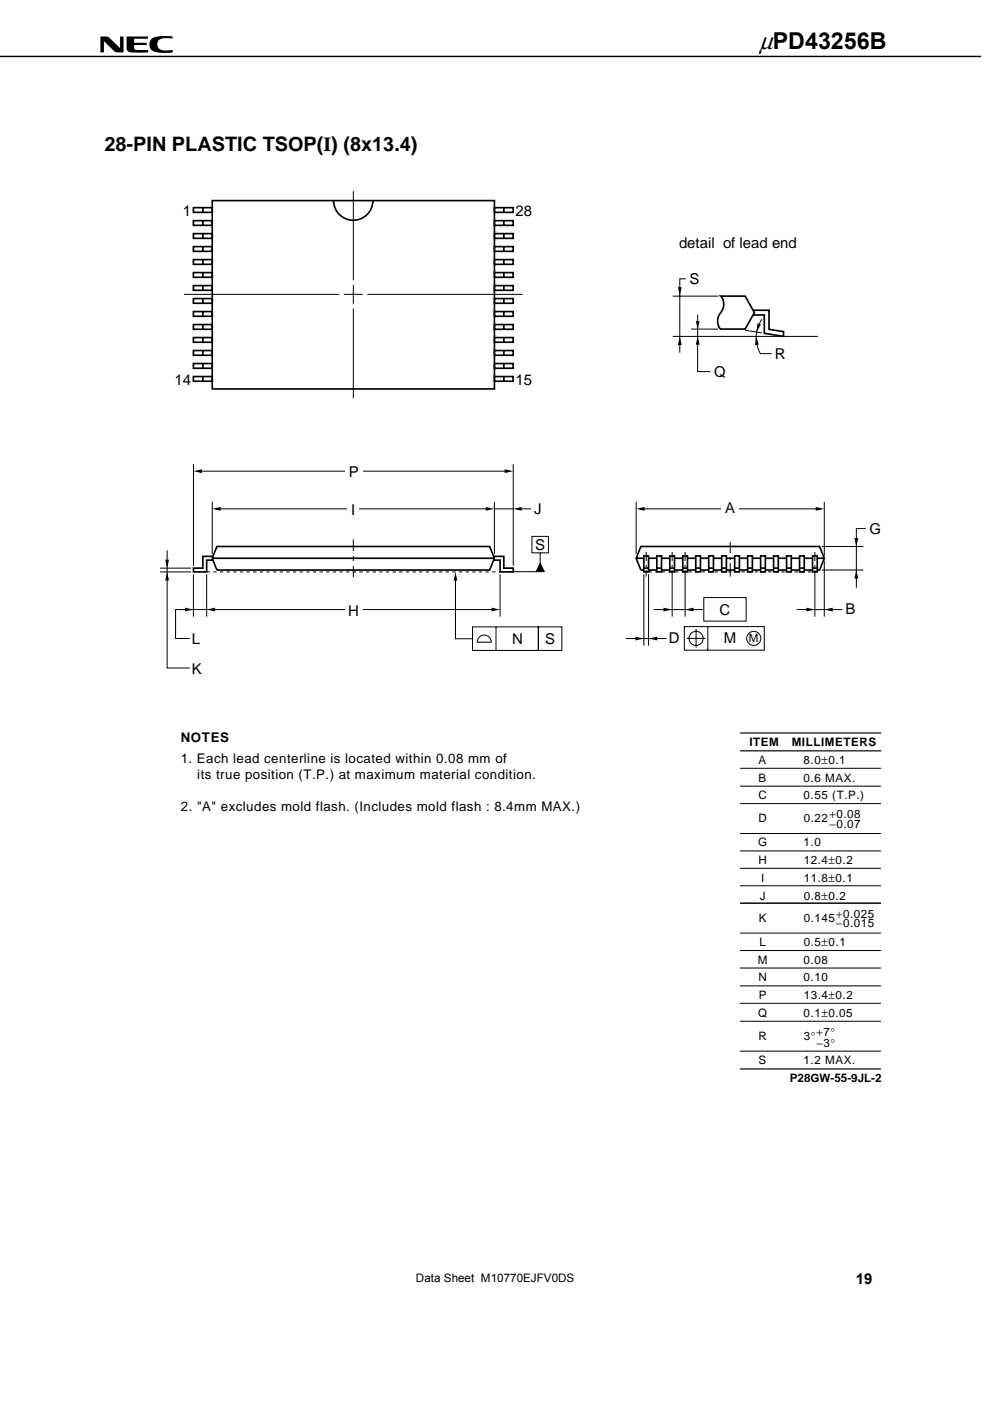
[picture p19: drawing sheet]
<svg xmlns="http://www.w3.org/2000/svg" width="210mm" height="297mm" viewBox="0 0 210 297" stroke-linecap="round" stroke-linejoin="round" font-family="sans-serif">
<defs><g id="words">
<text font-size="5.2" x="161.1" y="10.3">μPD43256B</text>
<text font-size="4.2" x="22.2" y="31.9">28-PIN PLASTIC TSOP(I) (8x13.4)</text>
<g font-size="3.2">
<text x="38.8" y="45.7">1</text>
<text x="109.4" y="45.7">28</text>
<text x="144" y="52.6">detail of lead end</text>
<text x="146.3" y="60.1">S</text>
<text x="164.3" y="76.1">R</text>
<text x="37" y="81.5">14</text>
<text x="109.4" y="81.5">15</text>
<text x="151.5" y="80">Q</text>
<text x="74" y="101.1">P</text>
<text x="74.5" y="109.2">I</text>
<text x="113.3" y="109">J</text>
<text x="153.8" y="108.8">A</text>
<text x="184.4" y="113.2">G</text>
<text x="113.5" y="116.6">S</text>
<text x="73.9" y="130.6">H</text>
<text x="152.6" y="130.4">C</text>
<text x="179.4" y="130.2">B</text>
<text x="40.7" y="136.6">L</text>
<text x="108.6" y="136.6">N</text>
<text x="115.6" y="136.6">S</text>
<text x="141.9" y="136.4">D</text>
<text x="153.5" y="136.4">M</text>
<text x="40.7" y="142.9">K</text>
<text x="181.5" y="272.2">19</text>
</g>
<g font-size="2.8">
<text x="38.3" y="157.4">NOTES</text>
<text x="38.3" y="161.7">1. Each lead centerline is located within 0.08 mm of</text>
<text x="41.9" y="165.2">its true position (T.P.) at maximum material condition.</text>
<text x="38.4" y="172">2. &quot;A&quot; excludes mold flash. (Includes mold flash : 8.4mm MAX.)</text>
</g>
<g font-size="2.5">
<text x="158.8" y="136.2">M</text>
<text x="159" y="158.2">ITEM</text>
<text x="160.9" y="161.9">A</text>
<text x="167.9" y="158.2">MILLIMETERS</text>
<text x="170.4" y="161.9">8.0±0.1</text>
<text x="160.9" y="165.7">B</text>
<text x="170.4" y="165.7">0.6 MAX.</text>
<text x="160.8" y="169.4">C</text>
<text x="170.4" y="169.4">0.55 (T.P.)</text>
<text x="175.9" y="173.4">+0.08</text>
<text x="160.8" y="179.5">G</text>
<text x="160.9" y="174.2">D</text>
<text x="170.4" y="179.5">1.0</text>
<text x="170.5" y="174.2">0.22</text>
<text x="175.9" y="175.5">−0.07</text>
<text x="160.9" y="183.1">H</text>
<text x="170.5" y="183.1">12.4±0.2</text>
<text x="161.2" y="190.7">J</text>
<text x="161.4" y="187">I</text>
<text x="170.5" y="187">11.8±0.1</text>
<text x="170.5" y="190.7">0.8±0.2</text>
<text x="161" y="195.5">K</text>
<text x="170.5" y="195.5">0.145</text>
<text x="177.3" y="194.5">+0.025</text>
<text x="177.3" y="196.6">−0.015</text>
<text x="161.1" y="200.6">L</text>
<text x="170.5" y="200.6">0.5±0.1</text>
<text x="160.7" y="204.3">M</text>
<text x="160.8" y="208.1">N</text>
<text x="170.4" y="204.3">0.08</text>
<text x="170.4" y="208.1">0.10</text>
<text x="160.8" y="215.6">Q</text>
<text x="161" y="211.8">P</text>
<text x="170.4" y="215.6">0.1±0.05</text>
<text x="170.5" y="211.8">13.4±0.2</text>
<text x="160.9" y="220.5">R</text>
<text x="170.5" y="220.5">3°</text>
<text x="173.2" y="219.5">+7°</text>
<text x="160.9" y="225.7">S</text>
<text x="170.4" y="225.7">1.2 MAX.</text>
<text x="173.2" y="222">−3°</text>
<text x="167.5" y="229.5">P28GW-55-9JL-2</text>
<text x="88.2" y="271.8">Data Sheet M10770EJFV0DS</text>
</g>
</g></defs>
<path d="M0 12h208.1" fill="none" stroke="#000" stroke-width=".33"/>
<path d="M21.3 7.7h1.2l.6 .2 2.4 2.3v-2.5h.7v3.4l-1.8-.1-2.4-2.3v2.4h-.7zM26.9 7.7h4.5v.5h-2.9v.9h2.6v.4h-2.6v.6a.64 .64 0 0 0 .8 .5h2.1v.5h-2.8a1.51 1.51 0 0 1-1.7-.6zM32.1 8.3a6.1 6.1 0 0 1 4.5-.6v.5l-1.2-.1a1.53 1.53 0 0 0-2 1.3 1.34 1.34 0 0 0 1.6 1.3l1.6-.1v.5a7.3 7.3 0 0 1-4.4-.5l-.4-.5-.1-.7z" fill="#000"/>
<path d="M141.3 133.3h3.7v4h-3.7z" fill="#fff"/>
<path d="M157 159.2h29.9M157 155.4h29.9M156.9 226.6h30" fill="none" stroke="#000" stroke-width=".25"/>
<g fill="none" stroke="#000" stroke-width=".21">
<path d="M145.1 132.9h17v4.9h-17zM145.6 135.3h4M147.6 133.3v4M149.3 126.7h9v5h-9zM150.1 132.9v4.9M156.9 166.7h30M156.9 162.9h30M156.9 176.7h30M156.9 170.4h30M156.9 180.4h30M156.9 184.1h30M156.9 187.8h30"/>
<path d="M156.9 191.5h30M156.9 197.8h30M156.9 201.5h30M156.9 209h30M156.9 205.2h30M156.9 212.7h30M156.9 216.5h30M156.9 222.9h30"/>
<circle cx="147.6" cy="135.4" r="1.5"/>
<circle cx="159.9" cy="135.4" r="1.5"/>
</g>
<g fill="#fff">
<path d="M150.8 76.9h3.7v4h-3.7z"/>
<path d="M163.8 73h3.7v4h-3.7z"/>
<path d="M183.7 110.1h3.7v4h-3.7z"/>
<path d="M178.7 127.1h3.7v4h-3.7z"/>
<path d="M40.2 133.4h3.7v4.1h-3.7z"/>
<path d="M40.2 139.8h3.7v4h-3.7z"/>
</g>
<g fill="none" stroke="#000" stroke-width=".35">
<path d="M41 44h4v1h-4zM41 46.8h4v1h-4zM41 49.5h4v1h-4zM41 52.3h4v1h-4zM41 55h4v1h-4zM41 57.8h4v1h-4zM43 44v1M43 46.8v1M43 49.5v1M43 52.3v1M43 55v1M43 57.8v1"/>
<path d="M45 42.5h59.9v40h-59.9zM70.8 42.5a4.2 4.2 0 0 0 4.1 4.2 4.2 4.2 0 0 0 4.2-4.2M104.9 44h4v1h-4zM104.9 46.8h4v1h-4zM104.9 49.5h4v1h-4zM104.9 52.3h4v1h-4zM104.9 55h4v1h-4zM104.9 57.8h4v1h-4zM106.9 44v1M106.9 46.8v1M106.9 49.5v1M106.9 52.3v1"/>
<path d="M106.9 55v1M106.9 57.8v1M41 60.6h4v1h-4zM41 63.3h4v1h-4zM41 66.1h4v1h-4zM41 68.8h4v1h-4zM41 71.6h4v1h-4zM41 74.3h4v1h-4zM41 77.1h4v1h-4zM41 79.8h4v1h-4zM43 60.6v1M43 63.3v1"/>
<path d="M43 66.1v1M43 68.8v1M43 71.6v1M43 74.3v1M43 77.1v1M43 79.8v1M104.9 60.6h4v1h-4zM104.9 63.3h4v1h-4zM104.9 66.1h4v1h-4zM104.9 68.8h4v1h-4zM104.9 71.6h4v1h-4zM104.9 74.3h4v1h-4z"/>
<path d="M104.9 77.1h4v1h-4zM104.9 79.8h4v1h-4zM106.9 60.6v1M106.9 63.3v1M106.9 66.1v1M106.9 68.8v1M106.9 71.6v1M106.9 74.3v1M106.9 77.1v1M106.9 79.8v1M45 118.4h59.9M45.2 118h-2.2v2.5h-2v.8h2.8v-2.5h1.4"/>
<path d="M46 115.9h57.9l1 2.5-1 2.5h-57.9l-1-2.5zM104.7 118h2.2v2.5h2v.8h-2.8v-2.5h-1.4"/>
</g>
<path d="M74.9 40.5v18.9M39 62.4h32.9M72.9 62.4h4M74.9 60.4v4M74.9 65.4v19.1M77.9 62.4h33M74.9 114.4v8" fill="none" stroke="#000" stroke-width=".21"/>
<g fill="#fff">
<path d="M74.4 116.8h1v1h-1z"/>
<path d="M74.4 119h1v1h-1z"/>
</g>
<g fill="none" stroke="#000" stroke-width=".21">
<path d="M148 66.7v12.1h2.7M41 98.4v21.6M42.2 99.9h65.5M108.9 98.4v21.6M45 106.4v11.1M46.2 107.9h57.5M104.8 107.9h4M104.9 106.4v11.1M110 107.9h2.6M34 120.5h6.5M34 121.3h6.5M41 121.8v8.9"/>
<path d="M43.8 121.8v8.9M104.7 129.2h-67.5v6.2h3.1M106.1 121.8v8.9M108.2 121.2h7.3"/>
</g>
<path d="M148 71.3l.4 1.8h-.8zM41 99.9l1.8-.4v.8zM107.1 99.5l1.7 .4-1.7 .4zM45 107.9l1.8-.4v.8zM103 107.5l1.8 .4-1.8 .4zM108.8 107.9l1.8-.4v.8zM35 118.7h.8l-.4 1.8zM39.2 128.8l1.8 .4-1.8 .4zM43.8 129.2l1.8-.4v.8zM104.3 128.8l1.8 .4-1.8 .4z" fill="#000"/>
<path d="M43.8 121.3h62.3" fill="none" stroke="#000" stroke-width=".21" stroke-dasharray=".7" stroke-linecap="butt"/>
<path d="M134.9 118.4h39.9M135.9 115.9h37.9l1 2.5-1 2.5h-37.9l-1-2.5z" fill="none" stroke="#000" stroke-width=".35"/>
<g fill="#fff" stroke="#000" stroke-width=".35">
<path d="M172.3 117.9h1v3.3h-1z"/>
<path d="M169.6 117.9h1v3.3h-1z"/>
<path d="M166.8 117.9h1v3.3h-1z"/>
<path d="M164.1 117.9h1v3.3h-1z"/>
<path d="M161.3 117.9h1v3.3h-1z"/>
<path d="M158.6 117.9h1v3.3h-1z"/>
<path d="M155.8 117.9h1v3.3h-1z"/>
<path d="M153.1 117.9h1v3.3h-1z"/>
<path d="M150.3 117.9h1v3.3h-1z"/>
<path d="M147.6 117.9h1v3.3h-1z"/>
<path d="M144.8 117.9h1v3.3h-1z"/>
<path d="M142.1 117.9h1v3.3h-1z"/>
<path d="M139.3 117.9h1v3.3h-1z"/>
<path d="M136.6 117.9h1v3.3h-1z"/>
</g>
<path d="M137.6 121.2h35.7" fill="none" stroke="#000" stroke-width=".21" stroke-dasharray=".7" stroke-linecap="butt"/>
<path d="M96.6 121.3l.4 1.8h-.8z" fill="#000"/>
<path d="M137.1 117v5.2M96.6 122.6v12.8h3.6" fill="none" stroke="#000" stroke-width=".21"/>
<g fill="#fff">
<path d="M136.9 118.9h.3v.8h-.3z"/>
<path d="M136.9 120.3h.3v.6h-.3z"/>
</g>
<path d="M136.6 120.4h1" fill="none" stroke="#000" stroke-width=".35"/>
<path d="M142.6 117v13.7" fill="none" stroke="#000" stroke-width=".21"/>
<g fill="#fff">
<path d="M142.4 118.9h.3v.8h-.3z"/>
<path d="M142.4 120.3h.3v.6h-.3z"/>
</g>
<path d="M145.3 117v13.7" fill="none" stroke="#000" stroke-width=".21"/>
<g fill="#fff">
<path d="M145.2 118.9h.2v.8h-.2z"/>
<path d="M145.2 120.3h.2v.6h-.2z"/>
</g>
<path d="M172.8 117v13.7" fill="none" stroke="#000" stroke-width=".21"/>
<g fill="#fff">
<path d="M172.7 118.9h.3v.8h-.3z"/>
<path d="M172.7 120.3h.3v.6h-.3z"/>
</g>
<g fill="none" stroke="#000" stroke-width=".35">
<path d="M139.3 120.4h1M142.1 120.4h1M144.8 120.4h1M147.6 120.4h1M150.3 120.4h1M153.1 120.4h1M155.8 120.4h1M158.6 120.4h1M161.3 120.4h1M164.1 120.4h1M166.8 120.4h1M169.6 120.4h1"/>
<path d="M172.3 120.4h1"/>
</g>
<path d="M154.9 114.9v7.3" fill="none" stroke="#000" stroke-width=".21"/>
<g fill="#fff">
<path d="M154.7 117.3h.3v.8h-.3z"/>
<path d="M154.7 118.7h.3v.6h-.3z"/>
</g>
<g fill="none" stroke="#000" stroke-width=".21">
<path d="M145.4 59.1h-1.2v15.7M142.7 62.8h9.7M142.7 71.3h30.8M146.6 69.8h5.8M158 70l3.6 .6M161.6 67.7a6.8 6.8 0 0 0-.3 7.3h2.4M35.4 116.7v24.9h4.9M112.8 113.7h3.5v3.5h-3.5zM114.6 117.2v3M134.9 106.4v11.1M136.1 107.9h37.5M174.3 115.9h8.8"/>
<path d="M174.8 118.9v11.8M174.8 106.4v11.5M183.6 112.1h-2v12.5M100.2 132.9h14v5h-14zM101.8 134.9a1.5 1.5 0 0 1 1.6-.1 1.5 1.5 0 0 1 .8 1.3h-3l.1-.4zM105.2 132.9v5M114.2 132.9h5v5h-5zM132.7 135.4h8.7M136.6 121.8v15.1M137.6 121.8v15.1M138.7 129.2h10.4M169 129.2h9.6"/>
<path d="M174.3 120.9h8.8"/>
</g>
<g fill="#000">
<path d="M144.2 71.4l.4 1.8h-.8zM143.8 60.9h.8l-.4 1.8zM147.6 68.1h.8l-.4 1.8zM160.4 71.3l.5 1.8h-.8zM160.6 68.6l.8 .2-.9 1.6zM114.6 119.2l1 2h-2zM134.9 107.9l1.8-.4v.8zM173 107.5l1.8 .4-1.8 .4zM181.2 114.1h.8l-.4 1.8zM35.4 121.3l.4 1.8h-.8zM134.8 135l1.8 .4-1.8 .4zM137.6 135.4l1.8-.4v.8z"/>
<path d="M140.7 128.8l1.8 .4-1.8 .4zM145.3 129.2l1.8-.4v.8zM171 128.8l1.8 .4-1.8 .4zM174.8 129.2l1.8-.4v.8zM181.6 120.9l.4 1.7h-.8z"/>
</g>
<path d="M152.9 62.8h5.2l1.9 3.5-1.9 3.5h-5.2a2.89 2.89 0 0 1 .3-4 2.62 2.62 0 0 0-.3-3zM159.7 65.8h3.4v4l3.1 .5v1l-4.1-.6v-3.9h-2.4" fill="none" stroke="#000" stroke-width=".35"/>
<g fill="#fff">
<path d="M153 105.7h3.7v4h-3.7z"/>
<path d="M112.6 105.9h3.7v4h-3.7z"/>
<path d="M73.2 97.9h3.7v4h-3.7z"/>
<path d="M73.7 106.1h2.4v4h-2.4z"/>
<path d="M73.2 127.4h3.7v4h-3.7z"/>
</g>
<use href="#words"/>
</svg>
